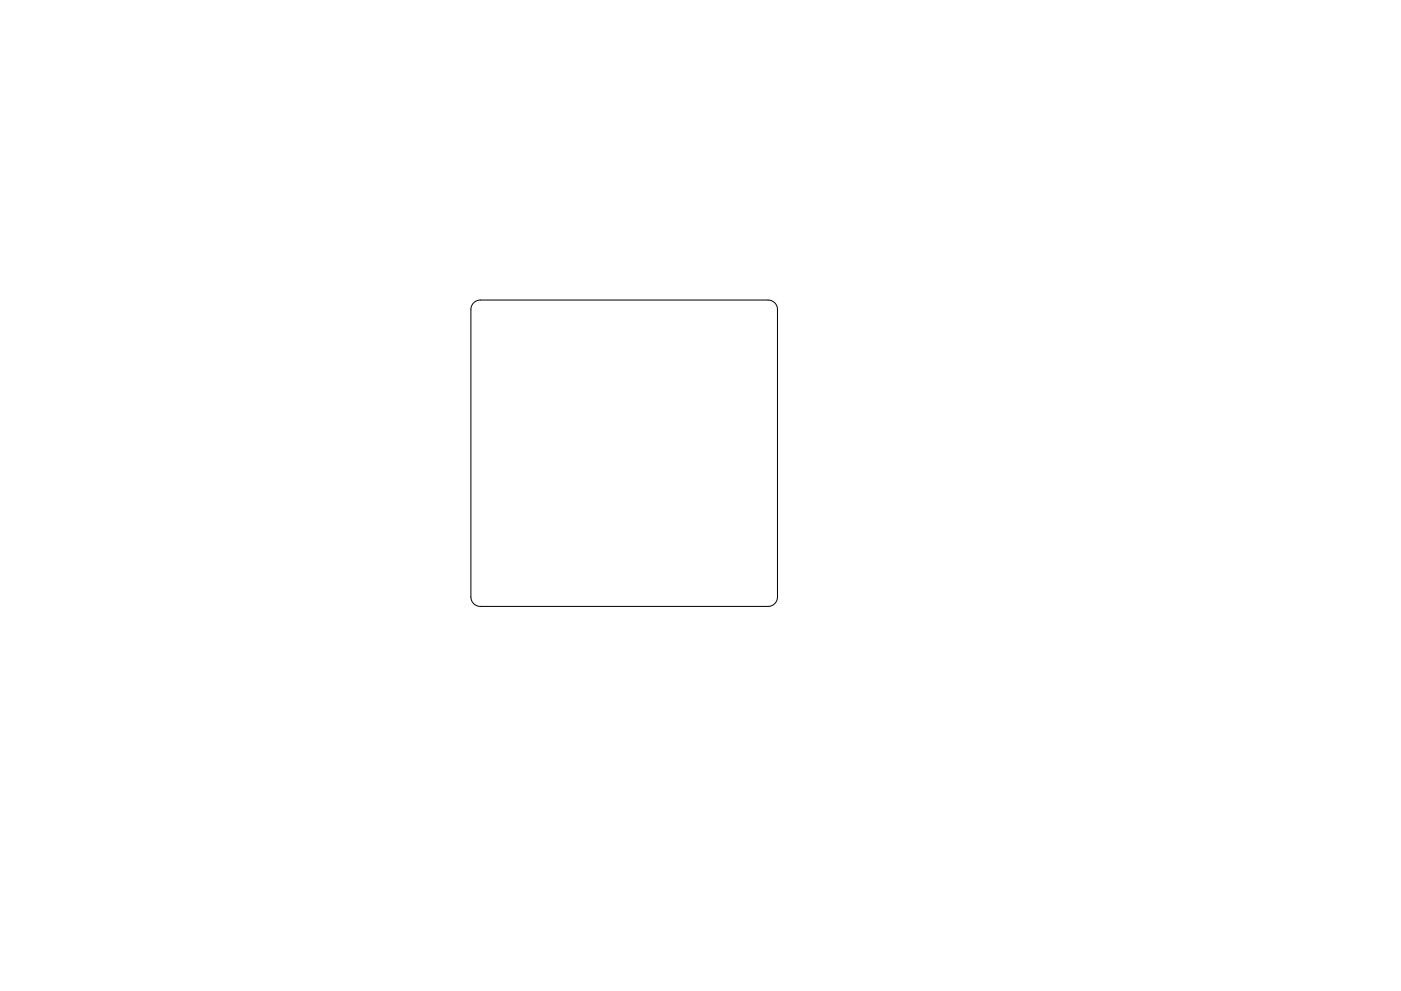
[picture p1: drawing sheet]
<svg xmlns="http://www.w3.org/2000/svg" width="297mm" height="210mm" viewBox="0 0 297 210" stroke-linecap="round" stroke-linejoin="round" font-family="sans-serif">
<path d="M100.4 64.2l.6-.4 .8-.1h61a2 2 0 0 1 2 2v61a2 2 0 0 1-2 2h-61a2 2 0 0 1-2-2v-61l.2-.9z" fill="none" stroke="#000" stroke-width=".21"/>
</svg>
